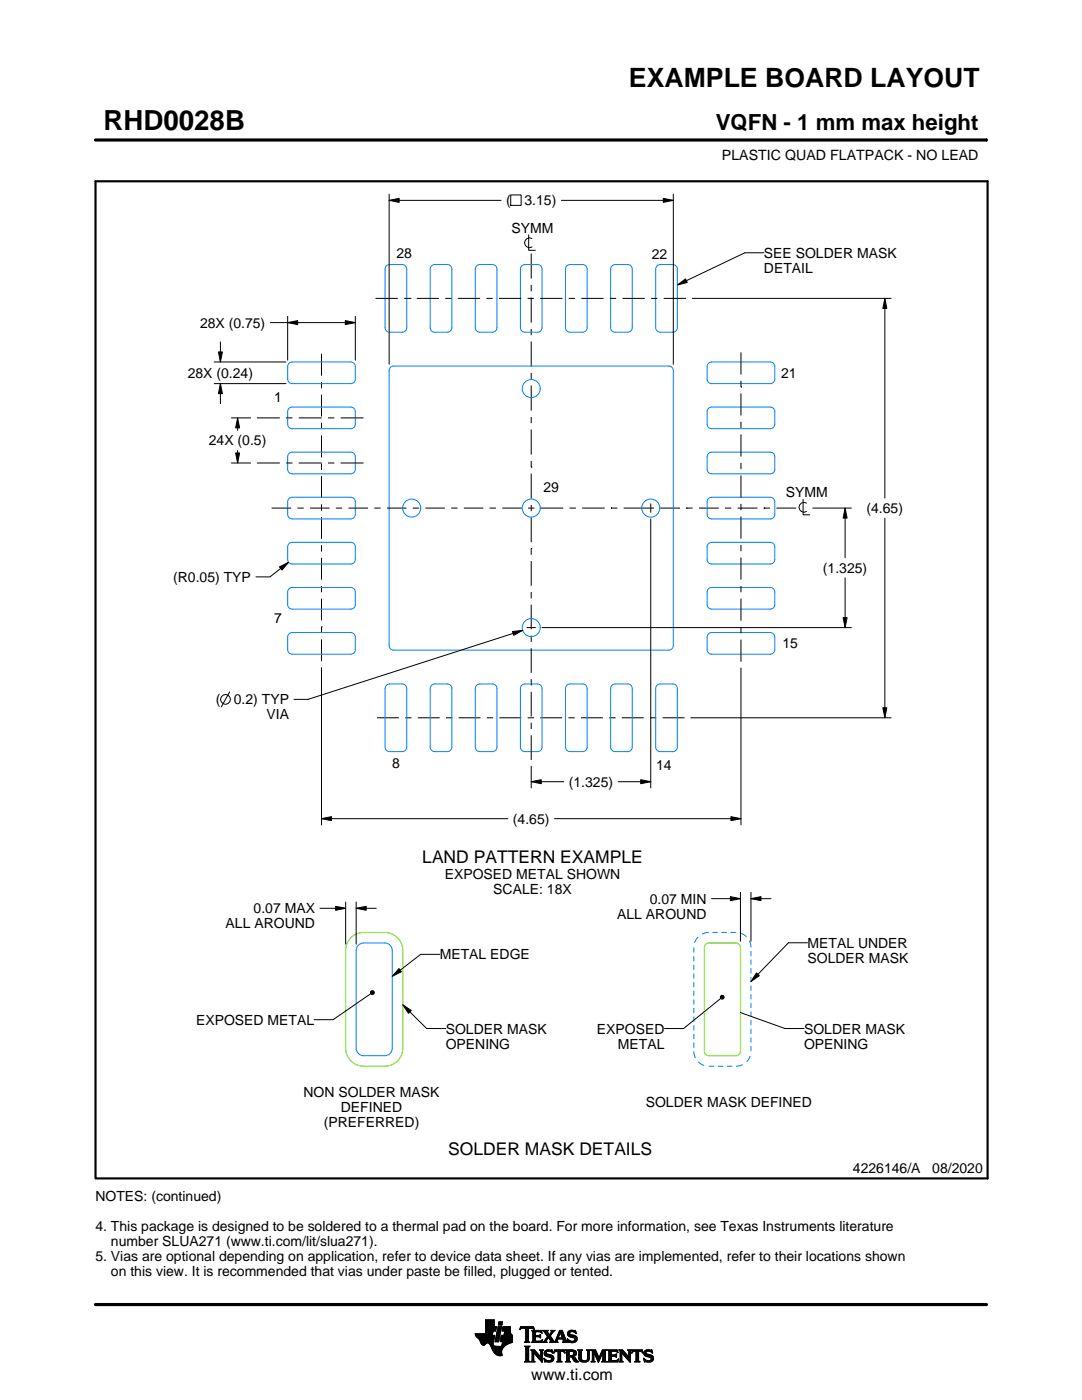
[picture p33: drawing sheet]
<svg xmlns="http://www.w3.org/2000/svg" width="216mm" height="279mm" viewBox="0 0 216 279" stroke-linecap="round" stroke-linejoin="round" font-family="sans-serif">
<defs><g id="words">
<text font-size="5.5" x="20.6" y="26">RHD0028B</text>
<text font-size="5.3" x="125.5" y="17.4">EXAMPLE BOARD LAYOUT</text>
<text font-size="4.4" x="142.8" y="26">VQFN - 1 mm max height</text>
<g font-size="3.5">
<text x="84.3" y="172.3">LAND PATTERN EXAMPLE</text>
<text x="89.4" y="230.6">SOLDER MASK DETAILS</text>
</g>
<text font-size="3.2" x="106" y="275.3">www.ti.com</text>
<g font-size="2.8">
<text x="144.1" y="32">PLASTIC QUAD FLATPACK - NO LEAD</text>
<text x="101" y="41">(</text>
<text x="104.7" y="41">3.15)</text>
<text x="102.1" y="46.5">SYMM</text>
<text x="79.1" y="51.4">28</text>
<text x="130.1" y="51.6">22</text>
<text x="152.4" y="51.4">SEE SOLDER MASK</text>
<text x="152.4" y="54.4">DETAIL</text>
<text x="39.9" y="65.4">28X (0.75)</text>
<text x="37.5" y="75.4">28X (0.24)</text>
<text x="155.9" y="75.4">21</text>
<text x="54.7" y="80.3">1</text>
<text x="41.7" y="88.9">24X (0.5)</text>
<text x="108.4" y="98.2">29</text>
<text x="156.8" y="99.2">SYMM</text>
<text x="172.9" y="102.4">(4.65)</text>
<text x="34.6" y="116.1">(R0.05) TYP</text>
<text x="164.2" y="114.3">(1.325)</text>
<text x="54.7" y="124.4">7</text>
<text x="156.1" y="129.4">15</text>
<text x="43.1" y="140.6">(</text>
<text x="46.7" y="140.6">0.2) TYP</text>
<text x="53.2" y="143.6">VIA</text>
<text x="78.3" y="153.3">8</text>
<text x="130.9" y="153.7">14</text>
<text x="113.5" y="157">(1.325)</text>
<text x="102.4" y="164.4">(4.65)</text>
<text x="88.7" y="175.4">EXPOSED METAL SHOWN</text>
<text x="98.4" y="178.4">SCALE: 18X</text>
<text x="45" y="185.3">ALL AROUND</text>
<text x="50.6" y="182.3">0.07 MAX</text>
<text x="123.1" y="183.3">ALL AROUND</text>
<text x="129.7" y="180.3">0.07 MIN</text>
<text x="87.7" y="191.5">METAL EDGE</text>
<text x="161.1" y="189.2">METAL UNDER</text>
<text x="161.1" y="192.2">SOLDER MASK</text>
<text x="39.1" y="204.5">EXPOSED METAL</text>
<text x="88.9" y="206.3">SOLDER MASK</text>
<text x="88.9" y="209.3">OPENING</text>
<text x="119.1" y="206.3">EXPOSED</text>
<text x="123.3" y="209.3">METAL</text>
<text x="160.4" y="206.3">SOLDER MASK</text>
<text x="160.4" y="209.3">OPENING</text>
<text x="60.6" y="219">NON SOLDER MASK</text>
<text x="68" y="222">DEFINED</text>
<text x="128.9" y="221">SOLDER MASK DEFINED</text>
<text x="64.6" y="225">(PREFERRED)</text>
<text x="19" y="239.7">NOTES: (continued)</text>
<text x="170.2" y="234.2">4226146/A</text>
<text x="186" y="234.2">08/2020</text>
<text x="19" y="245.7">4. This package is designed to be soldered to a thermal pad on the board. For more information, see Texas Instruments literature</text>
<text x="19" y="251.7">5. Vias are optional depending on application, refer to device data sheet. If any vias are implemented, refer to their locations shown</text>
<text x="22.1" y="248.7">number SLUA271 (www.ti.com/lit/slua271).</text>
<text x="22.1" y="254.7">on this view. It is recommended that vias under paste be filled, plugged or tented.</text>
</g>
</g></defs>
<g fill="none" stroke="#000" stroke-width=".2">
<path d="M19.1 27.9h177.7M77.6 40l2-.4v.8zM77.6 38.7v34M77.6 40h22.4M101.9 38.9h2.1v2.1h-2.1zM112 40h22.4M132.4 39.6l2 .4-2 .4zM134.4 38.7v34M196.8 27.7v.5M74.9 59.6h4.5M80.6 59.6h1.3M81.9 59.6h.1"/>
<path d="M83.1 59.6h4.5M88.8 59.6h1.3M91.4 59.6h4.4M97.1 59.6h1.2M99.6 59.6h4.4M105.3 59.6h1.2M105.5 46.9v3.1h1.3M106 50.6v5M106 56.9v1.2M106 59.4v5M106.2 47.6a.98 .98 0 0 0-1.5 .9 .98 .98 0 0 0 1.5 .8M107.8 59.6h4.4"/>
<path d="M113.5 59.6h1.2M116 59.6h4.4M121.7 59.6h1.3M124.2 59.6h4.5M129.9 59.6h1.3M132.4 59.6h4.5M135.2 56.9l1.6-1.2 .3 .7zM138.1 59.6h39.7M152.4 50.4h-3.8l-13.4 6.5M176.6 59.6l.4 1.9h-.8zM176.6 59.6v39.8M42.7 76.6h14.4"/>
<path d="M42.7 72.2h14.4M43.6 70.2h.8l-.4 2zM44 76.6l.4 2h-.8zM44 68.2v4M44 76.6v4M53.9 64.4h17M57.4 64.4l2-.4v.8zM57.4 63.1v8.8M64.1 70.6v4.4M64.1 76.2v1.3M64.1 78.8v4.3M68.9 64l2 .4-2 .4z"/>
<path d="M70.9 63.1v8.8M106 65.6v1.3M106 68.2v5M106 74.4v1.3M106 76.9v5M147.9 77.3h.1M147.9 70.3v4.4M147.9 76v1.3M147.9 78.5v4.4M46.2 92.4h3.8M46.2 83.4h3.8M47 90.4h.8l-.4 2z"/>
<path d="M47.4 83.4l.4 2h-.8zM47.4 83.4v2.5M47.4 89.9v2.5M51.3 92.4h4.5M51.3 83.4h4.5M57.1 92.4h1.3M57.1 83.4h1.3M59.6 92.4h4.6M59.6 83.4h4.6M64.1 84.4v1.2M64.1 86.9v4.4M64.1 92.5v1.3"/>
<path d="M64.1 95v4.4M65.4 92.4h1.3M65.4 83.4h1.3M68 92.4h4.5M68 83.4h4.5M106 93.2h.1M106 83.2v1.3M106 85.7v5M106 92v1.2M106 94.5v5M147.9 84.2v1.2M147.9 86.7v4.4"/>
<path d="M147.9 92.4v1.2M147.9 94.9v4.4M160.2 99.7v3h1.4M54.2 101.4h3.9M55.8 113.1l1.8-.9-1.3 1.6zM57.6 112.2l-3.7 2.9h-2.8M59.4 101.4h1.2M61.9 101.4h3.9M64.1 100.7v1.2M64.1 103.2v4.3M64.1 108.8v1.3M64.1 111.3v4.4"/>
<path d="M64.1 116.9v1.3M64.1 119.5v4.3M67 101.4h1.3M69.5 101.4h3.9M74.7 101.4h1.2M77.2 101.4h3.9M82.4 101.4h1.2M84.9 101.4h3.9M90 101.4h1.3M92.5 101.4h3.9M97.7 101.4h1.3M100.2 101.4h3.9"/>
<path d="M105.4 101.4h1.2M106 109.5h.1M106 100.8v1.2M106 103.3v4.9M106 109.5v1.2M106 112v4.9M106 118.2v1.2M107.9 101.4h4.5M113.6 101.4h1.3M116.2 101.4h4.5M121.9 101.4h.1M121.9 101.4h1.3"/>
<path d="M124.4 101.4h6.1M129.8 103.6v53.7M129.9 100.5v1.8M131.7 101.4h4M136.9 101.4h.1M136.9 101.4h1.3M139.5 101.4h3.9M144.7 101.4h1.2M147.2 101.4h3.9M147.9 100.6v1.2M147.9 103.1v4.4M147.9 108.8v1.2"/>
<path d="M147.9 111.3v4.4M147.9 116.9v1.3M147.9 119.5v4.4M152.4 101.4h.1M152.4 101.4h1.3M154.9 101.4h4M160.9 100.4a.98 .98 0 0 0-1.5 .8 .98 .98 0 0 0 1.5 .9M162.2 101.4h7.7M168.6 101.4l.4 2h-.8zM168.6 101.4v9.9M168.6 115.3v10M176.6 103.4v39.8"/>
<path d="M45.8 138.1l-1.6 3M64.1 125.1h.1M64.1 125.1v1.2M64.1 127.6v4.4M64.1 133.2v31.4M102.3 126l2-.2-1.8 1zM104.3 125.8l-42.8 13.8h-2.8M105.1 125.3h1.8M106 120.7v4.9M106 126.8v1.3M106 129.4v4.9M106 135.5v1.3"/>
<path d="M106 138.1v4.9M108.2 125.3h61.7M147.9 125.1v1.3M147.9 127.6v4.5M147.9 133.3v31.3M168.2 123.3h.8l-.4 2zM75.2 143.2h4.4M80.9 143.2h1.2M83.4 143.2h4.3M89 143.2h1.3M91.5 143.2h4.4M97.1 143.2h1.3"/>
<path d="M99.7 143.2h4.3M105.3 143.2h1.2M106 156l2-.4v.8zM106 144.2v1.3M106 146.8v4.9M106 152.9v4.4M106 156h6.5M107.8 143.2h4.4M113.4 143.2h1.3M115.9 143.2h4.4M121.6 143.2h1.2M123.3 156h6.5"/>
<path d="M124.1 143.2h4.3M127.9 155.6l1.9 .4-1.9 .4zM129.7 143.2h1.3M132.2 143.2h4.4M137.8 143.2h40M176.2 141.3h.8l-.4 1.9zM64.1 163.4l2-.4v.8zM64.1 163.4h37.3M110.6 163.4h37.3M142 179.3h5.7M145.7 178.9l2 .4-2 .4zM145.9 163l2 .4-2 .4z"/>
<path d="M147.7 178.1v9.7M149.8 179.3l2-.4v.8zM149.8 179.3h4M149.8 178.1v9.7M63.8 181.3h5.2M67 180.9l2 .4-2 .4zM69 180v8.4M71.1 181.3l2-.4v.8zM71.1 180v8.4M71.1 181.3h4M73.9 197.9l.3-.2 .4 .1 .1 .3-.1 .3-.4 .1-.3-.2zM74 198.3l-7.5 5.2h-3.8"/>
<path d="M79.6 193.3l.5 .6-1.8 .9zM87.7 190.5h-3.8l-5.6 4.3M143.7 198.8l.3-.2 .4 .1 .1 .3-.1 .3-.4 .1-.3-.2zM143.8 199.3l-7.4 6h-3.8M150.9 194.2l.6 .5-1.7 1.2zM161.1 188.2h-3.8l-7.5 7.7M80.4 200.5l1.7 1.2-.6 .5zM80.4 200.5l4.7 4.8h3.8M147.7 202.1l8.9 3.2h3.8M94.8 266.2h3.5M94.8 266.3h3.5M94.9 266.4h3.3"/>
<path d="M94.9 266.5h3.8l-.2 1.2M94.9 266.5h3.8M95 266.6h3.7M95 266.7h3.7M95.1 266.8h3.6M95.2 266.9h3.4M95.3 267h3.3M95.4 267.1h3.2M95.5 267.2h3.1M95.6 267.3h3M95.7 267.4h2.8M95.7 267.5h2.8"/>
<path d="M95.8 267.6h2.7M95.8 267.7h2.7M95.9 267.8h2.6M95.9 267.9h2.5M95.9 268h2.5M96 268h1.1M96 268.1h1M96.1 268.2h.8M96.1 268.3h.7M96.2 268.4h.6M96.3 268.4h.4M96.9 266.1h1.4"/>
<path d="M96.9 266h1.4M96.9 265.9h1.4M96.9 265.8h1.5M96.9 265.7h1.5M96.9 264.7l2.2 .1-.2 .9h-.5l-.2 .8M96.9 265.6h2M96.9 265.5h2M96.9 265.4h2M96.9 265.3h2.1M96.9 265.2h2.1M96.9 265.1h2.1M96.9 265h2.1"/>
<path d="M96.9 264.9h2.1M96.9 264.8h2.2M96.9 264.6h1.7M96.9 264.5h1.7M96.9 264.4h1.7M96.9 264.3h1.7M96.9 264.2h1.7M96.9 264.1h1.7M96.9 264h1.7M96.9 263.9h1.7M96.9 263.8h1.7M96.9 263.7h1.7"/>
<path d="M96.9 263.6h1.7M96.9 263.5h1.7M96.9 263.4h1.7M97.5 268h.9M97.6 268.1h.8M97.7 268.2h.7M97.7 268.3h.7M97.8 268.4h.6M97.9 268.5h.6M97.9 268.6h.7M98 268.7h1.1M98 268.8h2.6"/>
<path d="M98 268.8h2.5M98.1 268.9h2.3M98.1 269h2.3M98.1 269.1h2.2M98.2 269.2h2.1M98.2 269.2h2M98.2 269.3h2M98.3 269.4h1.9M98.3 269.5h1.8M98.4 269.6h1.7M98.4 268v.4l.3 .2 2 .1M98.5 269.7h1.6"/>
<path d="M98.5 267.7l-.1 .3M98.5 269.8h1.6M98.6 269.9h1.5M98.6 264.8v-1.4h-1.7v2.8h-2.1l.1 .3 .7 .8 .7 1.1 .3 .1 .6-.5 .4 .1 1 1.8 .8 .6h.8l-.1-1 .8-1M98.6 270h1.5M98.7 270h1.4M98.8 270.1h1.3M98.8 267.7h.7M98.8 267.6h.7M98.8 267.5h.7M98.9 270.2h1.2M98.9 267.4h.7"/>
<path d="M98.9 267.3h.7M98.9 267.2h.7M98.9 267.1h.7M98.9 267h.7M98.9 270.3h1.3M99 266.9h.6M99 266.9h.7M99 266.8h.7M99 266.7h.7M99 266.6h.7M99 266.5h.7M99.1 270.4h1.1"/>
<path d="M99.1 266.4h.7M99.1 266.3h.7M99.1 266.2h.7M99.1 266.1h.7M99.1 266h.7M99.2 265.9h.7M99.2 265.8h.7M99.2 270.4h1M99.2 265.7h.7M99.2 265.6h.7M99.2 265.5h.7M99.3 265.4h.6"/>
<path d="M99.3 265.4h.7M99.3 265.3h.7M99.3 265.2h.7M99.3 265.1h.7M99.3 265h.7M99.4 270.5h.8M99.4 264.9h.7M99.4 264.8h.7M99.4 264.8h.7l-.6 3h-.7zM99.4 264.5l.2-.7h.7l-.2 .7h-.7M99.5 264.4h.6M99.5 264.3h.7"/>
<path d="M99.5 264.2h.7M99.5 264.1h.7M99.5 264h.7M99.5 263.9h.7M99.6 263.8h.7M99.8 270.6h.1M99.8 267.7h2.4M99.8 267.6h2.4M99.8 267.5h2.4M99.9 267.4h2.3M99.9 267.3h2.3M99.9 267.2h2.3"/>
<path d="M99.9 267.1h2.3M99.9 267h2.3M99.9 266.9h2.3M100 266.9h2.2M100 266.8h2.2M100 266.7h2.2M100 266.6h2.2M100 266.5h2.2M100.1 268.6h.7M100.2 268.5h.7M100.2 268.4h.8M100.2 268.4h.9"/>
<path d="M100.2 268.3h1M100.2 268.2h1.2M100.2 265.6h1.6M100.2 268.1h1.4M100.2 265.5h1.6M100.2 268h1.6M100.3 265.4h1.5M100.3 268h1.7M100.3 267.9h1.9M100.3 265.3h1.5M100.3 267.8h1.9M100.3 265.2h1.5"/>
<path d="M100.3 265.1h1.5M100.3 265h1.5M100.4 264.9h1.4M100.4 264.8h1.4M100.6 266.5l.1-.8h-.5l.2-.9h1.4l.1 1.1 .3 .6v1.4l-1.3 .6M100.6 266.4h1.5M100.6 266.3h1.4M100.6 266.2h1.4M100.6 266.1h1.3M100.7 266h1.2M100.7 265.9h1.2M100.7 265.8h1.1"/>
<path d="M100.7 265.7h1.1M102.2 266.5h-2.2l-.2 1.1 .5 .2-.2 .9M103.7 265.3h.1M103.8 265.2h.2M103.8 265h2.8M103.8 264.9h2.7M103.9 264.8h2.6M104.7 267.8h1M104.7 271.8h1.1M104.7 268.7h1M104.8 267.7h.7M104.8 271.7h.8"/>
<path d="M104.9 265.2h.6M104.9 268.9h.6M104.9 267.6h.6M104.9 267.5l-.2 .3M104.9 267.5h.6M104.9 267.4h.6M104.9 267.3h.6M104.9 267.2h.6M104.9 267.1h.6M104.9 267h.6M104.9 266.8h.6M104.9 266.7h.6"/>
<path d="M104.9 266.6h.6M104.9 266.5h.6M104.9 266.4h.6M104.9 266.3h.6M104.9 266.2h.6M104.9 266.1h.6M104.9 265.9h.6M104.9 265.8h.6M104.9 265.7h.6M104.9 265.6h.6M104.9 265.5h.6M104.9 265.4h.6"/>
<path d="M104.9 265.3h.6M104.9 271.5h.6M104.9 269h.6M104.9 271.4h.6M104.9 271.4v-2.4l-.2-.4h1.1l-.3 .4v2.4M104.9 271.4l-.2 .4h1.1l-.3-.4M104.9 271.3h.6M104.9 271.2h.6M104.9 271.1h.6M104.9 271h.6M104.9 270.9h.6M104.9 270.8h.6"/>
<path d="M104.9 270.6h.6M104.9 270.5h.6M104.9 270.4h.6M104.9 270.3h.6M104.9 270.2h.6M104.9 270.1h.6M104.9 270h.6M104.9 269.9h.6M104.9 269.8h.6M104.9 269.6h.6M104.9 269.5h.6M104.9 269.4h.6"/>
<path d="M104.9 269.3h.6M104.9 269.2h.6M104.9 269.1h.6M105.5 267.5l.2 .3M105.5 267.5v-2.3l.7-.1 .4 .3-.1-.6h-2.6l-.1 .6 .4-.3 .7 .1v2.3M105.7 267.8h-1M105.9 271.8h.8M105.9 269.4h.8M106.1 269.5h.7M106.1 267.8h2M106.1 271.7h.5M106.2 269.6h.7"/>
<path d="M106.2 271.5h.3M106.2 265.6h1.8M106.2 269.8h.8M106.2 271.4h.3M106.2 271.4l-.3 .4h.8l-.2-.4M106.2 271.3h.3M106.2 271.2h.3M106.2 271.1h.3M106.2 271h.3M106.2 270.9h.3M106.2 270.8h.3M106.2 270.6h.3"/>
<path d="M106.2 270.5h.3M106.2 270.4h.3M106.2 270.3h.3M106.2 270.2h.3M106.2 270.1h.3M106.2 270h1M106.2 269.9h.9M106.2 269.8v1.6M106.2 269.8l-.3-.4h.8l1.2 1.4M106.3 267.7h1.8M106.3 265.7h1.8M106.3 267.6h.6"/>
<path d="M106.3 265.8h.6M106.3 267.5l-.2 .3M106.3 267.5h.5M106.3 267.4h.5M106.3 267.3h.5M106.3 267.2h.5M106.3 267.1h.5M106.3 267h.5M106.3 266.8h.5M106.3 266.7h1.6M106.3 266.6h1.6M106.3 266.5h.5"/>
<path d="M106.3 266.4h.5M106.3 266.3h.5M106.3 266.2h.5M106.3 266.1h.5M106.3 265.9h.5M106.4 265.2h.2M106.5 270h.1M106.5 270v1.4M106.5 265.3h.1M106.6 270.1h.7M106.7 270.2h.7M106.8 270.3h.7"/>
<path d="M106.8 265.9l.2-.1h.6l.6 .2-.2-.5h-1.9l.2 .3v1.7M106.8 265.9v.6h.8l.3-.2v.7M106.9 270.4h.7M107 270.5h.7M107.1 270.6h.7M107.2 270.8h1M107.3 270.9h.9M107.4 271h.8M107.5 271.1h.7M107.6 271.2h.6M107.6 266.5h.3M107.7 271.3h.5"/>
<path d="M107.7 269.4h.7M107.7 266.8h.2M107.7 267.6h.5M107.8 266.4h.1M107.8 271.4h.4M107.8 267h.1M107.8 265.8h.3M107.8 269.5h.5M107.9 271.5h.3M107.9 269.6h.3M107.9 267l-.3-.2h-.8l.1 .8h.9l.5-.2M107.9 269.8h.3"/>
<path d="M107.9 270.6h.3M107.9 270.5h.3M107.9 270.4h.3M107.9 270.3h.3M107.9 270.2h.3M107.9 270.1h.3M107.9 270h.3M107.9 269.9h.3M107.9 269.8v1M107.9 269.8l-.2-.4h.7l-.2 .4M108 271.7h.2M108 265.9h.1"/>
<path d="M108 267.5h.2M108.1 271.8h.1M108.1 266.1h.1M108.2 267.4h.1M108.2 269.8v2.1l-1.7-1.9M108.2 267.8h.9M108.3 267.4l-.2 .5-2-.1M108.3 265.6h1M108.5 267.7h.5M108.5 271.1l.8 .4h.5l.2-.1-.1-.4-1-.4-.3-.3 .1-.7 .7-.2 .6 .1 .2-.1 .1 .6-.9-.3-.3 .1-.1 .3 1.3 .4 .2 .6M108.5 271.1h.1M108.5 265.7h.7"/>
<path d="M108.5 271.2h.2M108.6 271.3h.2M108.6 270.1h.4M108.6 270h.4M108.6 270.2h.6M108.6 267.6h.4M108.6 271.4h.4M108.6 269.9h.4M108.6 270.3h1M108.6 265.8h.7M108.6 271.5h.8M108.6 269.8h.5"/>
<path d="M108.7 271.7h1.5M108.7 270.4h1.3M108.7 267.5h.3M108.7 271.8h.1M108.7 265.9h.6M108.7 269.6h1.5M108.8 267.4h.3M108.8 270.5h1.5M108.8 266.1h.6M108.8 269.5h1.4M108.8 267.3h.4M108.9 266.2h.6"/>
<path d="M108.9 267.2h.4M108.9 266.3h.6M108.9 270.6h1.5M109 267.1h.3M109 266.4h1M109.1 271.8h.9M109.1 269.4h.7M109.1 267h.9M109.1 266.5h.8M109.1 267.8h-.9M109.2 266.8h.8M109.2 266.6h.6"/>
<path d="M109.2 266.7h.7M109.2 266.7l-.6 .9-.4 .2M109.3 270.8h1.1M109.5 267.1h.6M109.6 267.2h.6M109.7 271.5h.7M109.7 267.3h.6M109.7 267.8l.2-.2-.5-.7-.4 .8 .1 .1M109.7 267.8h1.6M109.7 266.3h.4M109.7 267.4h.6M109.8 270.9h.7"/>
<path d="M109.8 266.2h.3M109.8 266.6l.9 1.2 1-2.3h.5l.8 2.1 .3 .2M109.8 267.5h.6M109.9 266.1h.3M109.9 269.8h.4M109.9 267.6h.6M109.9 267.7h.7M109.9 271.4h.5M109.9 265.9h.4M110 271h.5M110 265.6h.7M110 265.9l-.4 .5-.4-.6 .2-.3h-1.1l.9 1.2"/>
<path d="M110 265.9l.1-.2-.2-.2h.8l-.9 1.1M110 271.3h.5M110 265.8h.4M110 271.1h.5M110 271.2h.5M110.1 269.4h.1M110.1 265.7h.4M110.1 269.9h.2M110.2 270h.1M110.5 270h.1M110.5 269.9h.2M110.5 271.1l-.2 .5-.8 .3-.6-.2-.2 .1-.2-.7"/>
<path d="M110.5 269.8h.3M110.6 269.6h2.1M110.6 269.5h2M110.6 269.4h2M110.7 267.7h.5M110.8 267.6h.4M110.9 267.5h.3M110.9 267.4h.3M111 267.3h.3M111 267.2h1.8M111 267.1h1.8M111.1 267h.3"/>
<path d="M111.1 271.8h1M111.1 266.8h.4M111.2 266.7h.3M111.2 267.5l.1-.2h1l.1 .2M111.2 267.5v.3h.1M111.2 266.6h.3M111.3 266.5h.3M111.3 271.7h.6M111.3 266.4h.3M111.3 271.5h.6M111.3 267.8h-1.6M111.3 269.8h.6"/>
<path d="M111.4 266.3h.3M111.4 271.4h.5M111.4 271.4l-.1-1.7h-.4l-.4 .4 .2-.7h1.9l.1 .7-.3-.4h-.5v1.7M111.4 270.5h.5M111.4 270.4h.5M111.4 270.3h.5M111.4 270.2h.5M111.4 270.1h.5M111.4 270h.5M111.4 269.9h.5M111.4 271.4l-.3 .4h1l-.2-.4M111.4 271.3h.5"/>
<path d="M111.4 271.2h.5M111.4 271.1h.5M111.4 271h.5M111.4 270.9h.5M111.4 270.8h.5M111.4 270.6h.5M111.4 266.2h.3M111.4 266.1h.4M111.5 265.9h.9M111.5 265.8h.8M111.6 265.7h.7M111.6 265.6h.6"/>
<path d="M111.8 265.9l.4 1.1h-.8zM111.9 266.1h.5M111.9 266.2h.5M111.9 266.3h.6M112 266.4h.5M112 266.5h.6M112.1 266.6h.5M112.1 266.7h.6M112.1 266.8h.6M112.2 267h.5M112.2 267.8h1.1M112.3 267.3h.6"/>
<path d="M112.3 267.4h.6M112.4 267.5h.6M112.4 267.5v.3h-.2M112.4 269.8h.3M112.4 267.6h.6M112.4 267.7h.7M112.6 269.9h.1M112.6 270h.2M112.8 271.8h1M112.8 269.4h1.6M113 269.5h1.7M113 271.7h.7"/>
<path d="M113 269.6h1.9M113 271.5h.6M113 269.8h.6M113 271.4h.6M113 271.4l-.2 .4h1l-.2-.4M113 271.3h.6M113 271.2h.6M113 271.1h.6M113 271h.6M113 270.9h.6M113 270.8h1.5M113 270.6h1.6"/>
<path d="M113 270.5h1.8M113 270.4h.6M113 270.3h.6M113 270.2h.6M113 270.1h.6M113 270h.6M113 269.9h.6M113 269.8v1.6M113 269.8l-.2-.4h1.4l.6 .2 .2 .3v.4l-.2 .3-.4 .1M113.2 267.3h.2M113.2 267.4h.3M113.2 266.2h.5"/>
<path d="M113.2 266.3h.6M113.2 266.1h.5M113.3 267.5h.3M113.3 267.8h-1.1M113.3 266.4h.9M113.3 265.9h.4M113.3 267.6h.6M113.3 266.5h1.3M113.3 267.7h1.6M113.3 265.8h.5M113.3 267.8h.2M113.4 266.6h1.5"/>
<path d="M113.4 265.7h1.5M113.4 265.7l.5-.2 .7 .1 .2-.1 .1 .7-.7-.4h-.4l-.1 .3 .1 .2 .9 .2 .4 .3 .1 .5-.3 .5-.6 .2-.7-.2-.2 .1-.2-.7 .9 .5 .5-.1 .1-.3-.2-.3-1.1-.4-.2-.4zM113.5 266.7h1.5M113.5 265.6h1.4M113.6 271.4v-.6h.4l.7 1h.8M113.6 269.9l.1-.2 .7 .2v.4l-.4 .2M113.6 269.9v.6M113.7 267.8h1.1M113.8 266.8h1.3M113.8 265.5h.6M114 268h.4M114.1 270.9h.6"/>
<path d="M114.2 271h.6M114.2 271.1h.7M114.3 271.2h.6M114.3 267h.8M114.3 269.8h.7M114.3 270.4h.6M114.4 271.3h.6M114.4 270.7l1.1 1.1M114.4 270.7h.1M114.4 271.4h.7M114.4 269.9h.6M114.4 270.3h.6"/>
<path d="M114.5 267.6h.5M114.5 270.2h.5M114.5 270h.5M114.5 265.8h.4M114.5 270.1h.5M114.5 271.5h.7M114.6 271.7h.7M114.6 267.1h.6M114.6 267.5h.5M114.7 267.2h.5M114.7 267.4h.5M114.7 265.9h.3"/>
<path d="M114.7 267.3h.5M114.7 271.8h.8M114.8 266.1h.2M114.9 266.2h.1M115.3 269.4h.9M115.4 269.5h.7M115.5 269.6h.5M115.5 269.8h.5M115.5 269.8v1.4l.4 .5 .6 .2 .7-.1 .3-.3 .1-.5M115.5 271h.5M115.5 270.9h.5M115.5 270.8h.5"/>
<path d="M115.5 270.6h.5M115.5 270.5h.5M115.5 270.4h.5M115.5 270.3h.5M115.5 270.2h.5M115.5 270.1h.5M115.5 270h.5M115.5 269.9h.5M115.5 269.8l-.2-.4h.9l-.2 .4M115.5 271.1h.5M115.5 271.2h.5M115.5 271.3h.6"/>
<path d="M115.6 271.4h.6M115.7 271.5h.8M115.8 271.7h1.5M116 271l.2 .4 .5 .2 .4-.2 .2-.4M116 269.8v1.2M116 271.8h1.1M116.8 271.5h.6M117 269.4h.8M117.1 271.4h.4M117.2 269.5h.5M117.2 271.3h.4M117.2 269.6h.4"/>
<path d="M117.2 271.2h.4M117.2 271.1h.4M117.3 269.8h.3M117.3 271h.3M117.3 270.9h.3M117.3 270.8h.3M117.3 270.6h.3M117.3 270.5h.3M117.3 270.4h.3M117.3 270.3h.3M117.3 270.2h.3M117.3 270.1h.3"/>
<path d="M117.3 270h.3M117.3 269.9h.3M117.6 269.8l.2-.4h-.8l.2 .3 .1 1.3M117.6 269.8v1.2M118 271.8h.7M118 269.4h.8M118.1 269.5h.8M118.1 271.7h.5M118.2 269.6h.7M118.2 271.5h.3M118.2 269.8h.8M118.2 271.4h.3"/>
<path d="M118.2 269.8l-.2-.4h.8l.7 1.6 .7-1.6h.9l-.3 .4M118.2 271.4l-.2 .4h.7l-.2-.4M118.2 271.3h.3M118.2 271.2h.3M118.2 271.1h.3M118.2 271h.3M118.2 270.9h.3M118.2 270.8h.3M118.2 270.6h.3M118.2 270.5h.3M118.2 270.4h.3M118.2 270.3h.3"/>
<path d="M118.2 270.2h.3M118.2 270.1h.3M118.2 270h.9M118.2 269.9h.8M118.2 269.8v1.6M118.6 270.1h.5M118.6 270.2h.6M118.7 270.3h.5M118.7 270.4h.6M118.8 270.5h.5M118.8 270.6h.6M118.9 270.8h.5"/>
<path d="M118.9 270.9h.6M119 271h.8M119 271.1h.8M119.1 271.2h.6M119.1 271.3h.6M119.2 271.4h.4M119.2 271.5h.4M119.3 271.7h.2M119.3 271.8h.2M119.6 270.9h.3M119.6 270.8h.3M119.7 270.6h.3"/>
<path d="M119.7 270.5h.3M119.8 270.4h.3M119.8 270.3h.3M119.9 270.2h.3M119.9 270.1h.3M120 270h.8M120 269.9h.8M120 269.8h.8M120.1 271.8h1M120.1 269.6h.7M120.1 269.5h.8M120.2 269.4h.9"/>
<path d="M120.2 271.7h.7M120.3 271.5h.5M120.3 271.4h.5M120.3 271.4l-.2 .4h1l-.3-.4M120.3 271.4v-1.5l-.9 2-.9-2v1.5M120.3 271.3h.5M120.3 271.2h.5M120.3 271.1h.5M120.3 271h.5M120.3 270.9h.5M120.3 270.8h.5M120.3 270.6h.5"/>
<path d="M120.3 270.5h.5M120.3 270.4h.5M120.3 270.3h.5M120.3 270.2h.5M120.3 270.1h.5M120.8 269.8v1.6M121.2 271.8h2M121.2 269.4h1.9M121.4 269.5h1.8M121.4 271.7h1.9M121.5 269.6h1.7M121.5 271.5h1.8"/>
<path d="M121.5 269.8h.5M121.5 271.4h.5M121.5 269.8l-.3-.4h1.9l.2 .6M121.5 269.9h.5M121.5 269.8v1.6M121.5 271.3h.5M121.5 271.2h.5M121.5 271.1h.5M121.5 271h.5M121.5 270.9h.5M121.5 270.8h.5M121.5 270.6h1.5"/>
<path d="M121.5 270.5h1.5M121.5 270.4h1.5M121.5 270.3h.5M121.5 270.2h.5M121.5 270.1h.5M121.5 270h.5M122.6 270.4l.4-.2v.7l-.2-.2h-.8v.7l.2 .1M122.9 270.8h.1M122.9 270.3h.1M123 269.8h.3M123.1 271.4h.3M123.2 269.9h.1"/>
<path d="M123.3 270h.1M123.3 270l-.4-.3h-.8l-.1 .7M123.3 271.3h.1M123.4 271.2h.1M123.4 271.2l-.2 .6h-2l.3-.4M123.4 271.2l-.3 .3h-.4M123.5 271.8h.8M123.5 269.4h.7M123.6 269.5h.7M123.7 271.7h.5M123.7 269.6h.7M123.7 271.5h.4"/>
<path d="M123.7 269.8h.8M123.7 271.4h.4M123.7 271.4l-.2 .4h.8l-.2-.4M123.7 271.3h.4M123.7 271.2h.4M123.7 271.1h.4M123.7 271h.4M123.7 270.9h.4M123.7 270.8h.4M123.7 270.6h.4M123.7 270.5h.4M123.7 270.4h.4"/>
<path d="M123.7 270.3h.4M123.7 270.2h.4M123.7 270.1h.4M123.7 270h1M123.7 269.9h.9M123.7 269.8v1.6M123.7 269.8l-.2-.4h.7l1.2 1.4 .1-1M124.1 270v1.4M124.1 270h.1M124.2 270.1h.6M124.2 270.2h.7M124.3 270.3h.7"/>
<path d="M124.4 270.4h.7M124.5 270.5h.7M124.6 270.6h.7M124.7 270.8h1.1M124.8 270.9h1M124.9 271h.9M125 271.1h.8M125.1 271.2h.7M125.2 271.3h.6M125.2 269.4h.8M125.3 271.4h.5M125.4 269.5h.5"/>
<path d="M125.4 271.5h.4M125.4 269.6h.4M125.5 269.8h.3M125.5 269.8l-.3-.4h.8l-.2 .4M125.5 270.4h.3M125.5 270.3h.3M125.5 270.2h.3M125.5 270.1h.3M125.5 270h.3M125.5 269.9h.3M125.5 270.6h.3M125.5 270.5h.3"/>
<path d="M125.5 271.7h.3M125.6 271.8h.2M125.8 269.8v2.1l-1.7-1.9M126 270h.1M126.1 269.9h.1M126.1 269.8h.3M126.1 269.6h2.1M126.2 269.5h2M126.2 269.4h2M126.6 271.8h1.1M126.9 271.7h.6M126.9 271.5h.5"/>
<path d="M126.9 269.8h.5M126.9 271.4h.5M126.9 271.4v-1.7h-.5l-.3 .4 .1-.7h1.9l.2 .7-.4-.4h-.5v1.7M126.9 270.5h.5M126.9 270.4h.5M126.9 270.3h.5M126.9 270.2h.5M126.9 270.1h.5M126.9 270h.5M126.9 269.9h.5M126.9 271.4l-.3 .4h1.1l-.3-.4M126.9 271.3h.5"/>
<path d="M126.9 271.2h.5M126.9 271.1h.5M126.9 271h.5M126.9 270.9h.5M126.9 270.8h.5M126.9 270.6h.5M128 269.8h.3M128.1 269.9h.2M128.2 270h.1M128.4 271.1h.1M128.4 271.2h.2M128.5 271.3h.2"/>
<path d="M128.5 270.1h.4M128.5 270h.4M128.5 270.2h.6M128.5 271.4h.4M128.5 269.9h.4M128.5 270.3h1M128.5 271.5h.8M128.5 269.8h.5M128.6 271.7h1.5M128.6 270.4h1.3M128.6 271.8h.1M128.6 269.6h1.5"/>
<path d="M128.7 270.5h1.5M128.7 269.5h1.4M128.8 270.6h1.5M128.9 271.8h1M129 269.4h.7M129.1 270.8l-.6-.4 .1-.7 .5-.3 .8 .1 .2-.1 .1 .7-.8-.4-.4 .1-.1 .2 1.3 .5 .2 .6M129.1 270.8l.7 .2v.4l-.6 .1-.8-.4M129.2 270.8h1.1M129.6 271.5h.7M129.6 270.9h.8M129.8 269.8h.4M129.8 271.4h.5"/>
<path d="M129.9 271h.5M129.9 271.3h.5M129.9 271.1h.5M129.9 271.2h.5M129.9 269.4h.2M130 269.9h.2M130.1 270h.1M130.4 271.1l-.3 .5-.7 .3-.6-.2-.2 .1-.2-.7"/>
<circle cx="45" cy="139.6" r=".98"/>
</g>
<g fill="#000">
<path d="M77.6 40l2-.4v.8zM132.4 39.6l2 .4-2 .4zM135.2 56.9l1.6-1.2 .3 .7zM176.6 59.6l.4 1.9h-.8zM43.6 70.2h.8l-.4 2zM44 76.6l.4 2h-.8zM57.4 64.4l2-.4v.8zM68.9 64l2 .4-2 .4zM47.4 83.4l.4 2h-.8zM47 90.4h.8l-.4 2zM55.8 113.1l1.8-.9-1.3 1.6zM168.6 101.4l.4 2h-.8z"/>
<path d="M102.3 126l2-.2-1.8 1zM168.2 123.3h.8l-.4 2zM106 156l2-.4v.8zM127.9 155.6l1.9 .4-1.9 .4zM176.2 141.3h.8l-.4 1.9zM64.1 163.4l2-.4v.8zM145.7 178.9l2 .4-2 .4zM145.9 163l2 .4-2 .4zM149.8 179.3l2-.4v.8zM67 180.9l2 .4-2 .4zM71.1 181.3l2-.4v.8zM73.9 197.9l.3-.2 .4 .1 .1 .3-.1 .3-.4 .1-.3-.2z"/>
<path d="M79.6 193.3l.5 .6-1.8 .9zM143.7 198.8l.3-.2 .4 .1 .1 .3-.1 .3-.4 .1-.3-.2zM150.9 194.2l.6 .5-1.7 1.2zM80.4 200.5l1.7 1.2-.6 .5z"/>
</g>
<path d="M19.1 36.2h178v199h-178z" fill="none" stroke="#000" stroke-width=".43"/>
<path d="M19 27.9h177.8M19 260.3h177.8" fill="none" stroke="#000" stroke-width=".63"/>
<g fill="none" stroke="#0080ff" stroke-width=".2">
<path d="M77.1 53.1l.6-.3h2.6a.9 .9 0 0 1 .9 .9v11.7a.9 .9 0 0 1-.9 .9h-2.6a.9 .9 0 0 1-.9-.9v-11.7zM86.1 53.1l.6-.3h2.6a.9 .9 0 0 1 .9 .9v11.7a.9 .9 0 0 1-.9 .9h-2.6a.9 .9 0 0 1-.9-.9v-11.7zM95.1 53.1l.6-.3h2.6a.9 .9 0 0 1 .9 .9v11.7a.9 .9 0 0 1-.9 .9h-2.6a.9 .9 0 0 1-.9-.9v-11.7zM104.1 53.1l.6-.3h2.6a.9 .9 0 0 1 .9 .9v11.7a.9 .9 0 0 1-.9 .9h-2.6a.9 .9 0 0 1-.9-.9v-11.7zM113.1 53.1l.6-.3h2.6a.9 .9 0 0 1 .9 .9v11.7a.9 .9 0 0 1-.9 .9h-2.6a.9 .9 0 0 1-.9-.9v-11.7zM122.1 53.1l.6-.3h2.6a.9 .9 0 0 1 .9 .9v11.7a.9 .9 0 0 1-.9 .9h-2.6a.9 .9 0 0 1-.9-.9v-11.7zM131.1 53.1l.6-.3h2.6a.9 .9 0 0 1 .9 .9v11.7a.9 .9 0 0 1-.9 .9h-2.6a.9 .9 0 0 1-.9-.9v-11.7zM57.7 72.5l.6-.3h11.7a.9 .9 0 0 1 .9 .9v2.6a.9 .9 0 0 1-.9 .9h-11.7a.9 .9 0 0 1-.9-.9v-2.6zM77.9 73.3l.7-.2h54.9a.9 .9 0 0 1 .9 .9l-.1 54.9a.9 .9 0 0 1-.9 .9l-54.9-.1a.9 .9 0 0 1-.9-.8l.1-55zM141.4 72.5l.6-.3h11.7a.9 .9 0 0 1 .9 .9v2.6a.9 .9 0 0 1-.9 .9h-11.7a.9 .9 0 0 1-.9-.9v-2.6zM57.7 99.5l.6-.3h11.7a.9 .9 0 0 1 .9 .9v2.6a.9 .9 0 0 1-.9 .9h-11.7a.9 .9 0 0 1-.9-.9v-2.6zM57.7 81.5l.6-.3h11.7a.9 .9 0 0 1 .9 .9v2.6a.9 .9 0 0 1-.9 .9h-11.7a.9 .9 0 0 1-.9-.9v-2.6z"/>
<path d="M57.7 90.5l.6-.3h11.7a.9 .9 0 0 1 .9 .9v2.6a.9 .9 0 0 1-.9 .9h-11.7a.9 .9 0 0 1-.9-.9v-2.6zM141.4 99.5l.6-.3h11.7a.9 .9 0 0 1 .9 .9v2.6a.9 .9 0 0 1-.9 .9h-11.7a.9 .9 0 0 1-.9-.9v-2.6zM141.4 90.5l.6-.3h11.7a.9 .9 0 0 1 .9 .9v2.6a.9 .9 0 0 1-.9 .9h-11.7a.9 .9 0 0 1-.9-.9v-2.6zM141.4 81.5l.6-.3h11.7a.9 .9 0 0 1 .9 .9v2.6a.9 .9 0 0 1-.9 .9h-11.7a.9 .9 0 0 1-.9-.9v-2.6zM57.7 108.5l.6-.3h11.7a.9 .9 0 0 1 .9 .9v2.6a.9 .9 0 0 1-.9 .9h-11.7a.9 .9 0 0 1-.9-.9v-2.6zM57.7 117.5l.6-.3h11.7a.9 .9 0 0 1 .9 .9v2.6a.9 .9 0 0 1-.9 .9h-11.7a.9 .9 0 0 1-.9-.9v-2.6zM141.4 117.5l.6-.3h11.7a.9 .9 0 0 1 .9 .9v2.6a.9 .9 0 0 1-.9 .9h-11.7a.9 .9 0 0 1-.9-.9v-2.6zM141.4 108.5l.6-.3h11.7a.9 .9 0 0 1 .9 .9v2.6a.9 .9 0 0 1-.9 .9h-11.7a.9 .9 0 0 1-.9-.9v-2.6zM57.7 126.5l.6-.3h11.7a.9 .9 0 0 1 .9 .9v2.6a.9 .9 0 0 1-.9 .9h-11.7a.9 .9 0 0 1-.9-.9v-2.6zM77.1 136.8l.6-.3h2.6a.9 .9 0 0 1 .9 .9v11.7a.9 .9 0 0 1-.9 .9h-2.6a.9 .9 0 0 1-.9-.9v-11.7zM86.1 136.8l.6-.3h2.6a.9 .9 0 0 1 .9 .9v11.7a.9 .9 0 0 1-.9 .9h-2.6a.9 .9 0 0 1-.9-.9v-11.7zM95.1 136.8l.6-.3h2.6a.9 .9 0 0 1 .9 .9v11.7a.9 .9 0 0 1-.9 .9h-2.6a.9 .9 0 0 1-.9-.9v-11.7z"/>
<path d="M104.1 136.8l.6-.3h2.6a.9 .9 0 0 1 .9 .9v11.7a.9 .9 0 0 1-.9 .9h-2.6a.9 .9 0 0 1-.9-.9v-11.7zM113.1 136.8l.6-.3h2.6a.9 .9 0 0 1 .9 .9v11.7a.9 .9 0 0 1-.9 .9h-2.6a.9 .9 0 0 1-.9-.9v-11.7zM122.1 136.8l.6-.3h2.6a.9 .9 0 0 1 .9 .9v11.7a.9 .9 0 0 1-.9 .9h-2.6a.9 .9 0 0 1-.9-.9v-11.7zM131.1 136.8l.6-.3h2.6a.9 .9 0 0 1 .9 .9v11.7a.9 .9 0 0 1-.9 .9h-2.6a.9 .9 0 0 1-.9-.9v-11.7zM141.4 126.5l.6-.3h11.7a.9 .9 0 0 1 .9 .9v2.6a.9 .9 0 0 1-.9 .9h-11.7a.9 .9 0 0 1-.9-.9v-2.6zM71.7 188.5l.9-.3h4.2a1.5 1.5 0 0 1 1.5 1.5v19.5a1.5 1.5 0 0 1-1.5 1.5h-4.2a1.5 1.5 0 0 1-1.5-1.5v-19.5v-.5zM138.4 189.1v1M138.4 190.8v1.1M138.4 192.5v1.1M138.4 194.3v1M138.4 196v1M138.4 197.7v1.1"/>
<path d="M138.4 199.4v1.1M139.3 187l-.7 1.2M141.4 186.1l-1.3 .3M142.2 186.1h1M144 186.1h1M145.8 186.1h1M147.8 186.2l1.2 .8M149.5 187.7l.3 1.4M149.8 189.8v1M149.8 191.5v1M149.8 193.2v1.1M149.8 195v1"/>
<path d="M149.8 196.7v1M149.8 198.4v1M138.4 209.8l.4 1.4M138.4 201.2v1M138.4 202.9v1M138.4 204.6v1.1M138.4 206.3v1.1M138.4 208.1v1M139.3 211.9l1.2 .7M141.4 212.8h1.1M143.2 212.8h1.1M145 212.8h1.1"/>
<path d="M148.2 212.5l-1.4 .3M149.7 210.7l-.7 1.2M149.8 200.1v1.1M149.8 201.9v1M149.8 203.6v1M149.8 205.3v1M149.8 207v1.1M149.8 208.8v1"/>
<circle cx="106" cy="77.6" r="1.8"/>
<circle cx="82.1" cy="101.4" r="1.8"/>
<circle cx="106" cy="101.4" r="1.8"/>
<circle cx="129.8" cy="101.4" r="1.8"/>
<circle cx="106" cy="125.3" r="1.8"/>
</g>
<path d="M70 187.1l.8-.5 1.3-.5h4.7a3.6 3.6 0 0 1 3.6 3.6v19.5a3.6 3.6 0 0 1-3.6 3.6h-4.2a3.6 3.6 0 0 1-3.6-3.6v-19.5l.2-1.4zM140.8 188.5l.6-.3h5.4a.9 .9 0 0 1 .9 .9v20.7a.9 .9 0 0 1-.9 .9h-5.4l-.6-.3-.2-.4-.1-20.9z" fill="none" stroke="#6ef200" stroke-width=".2"/>
<use href="#words"/>
</svg>
